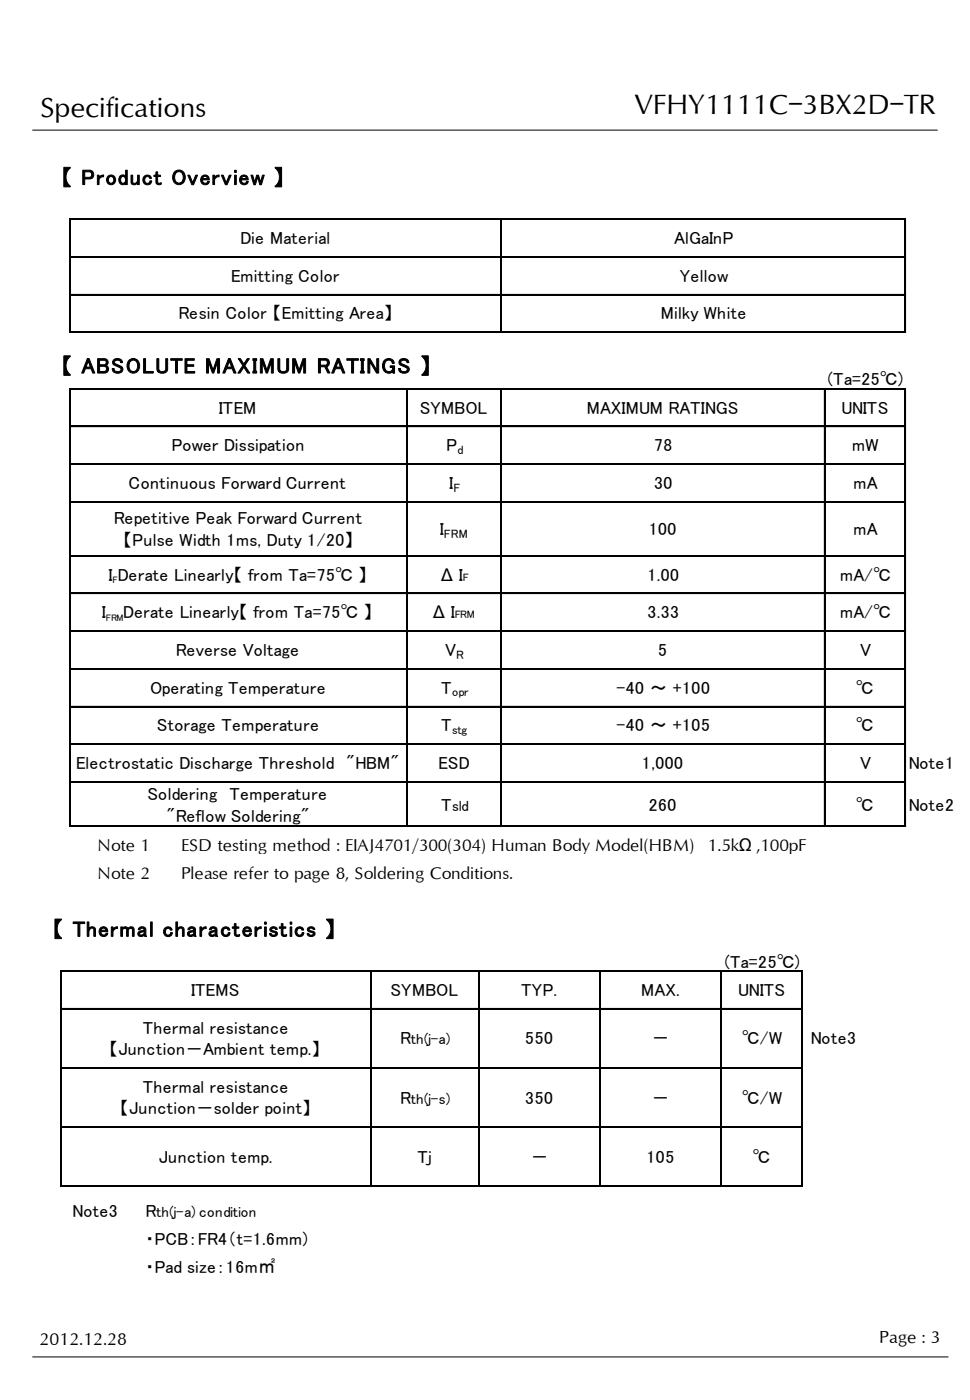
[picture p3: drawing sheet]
<svg xmlns="http://www.w3.org/2000/svg" width="190mm" height="275mm" viewBox="0 0 190 275" stroke-linecap="round" stroke-linejoin="round" font-family="sans-serif">
<defs><g id="words">
<g font-size="5.6">
<text x="7.9" y="23">Specifications</text>
<text x="124.6" y="22.4">VFHY1111C-3BX2D-TR</text>
</g>
<g font-size="4.2">
<text x="12" y="36.3">【 Product Overview 】</text>
<text x="12" y="73.4">【 ABSOLUTE MAXIMUM RATINGS 】</text>
<text x="10.3" y="184.1">【 Thermal characteristics 】</text>
</g>
<g font-size="3.5">
<text x="7.8" y="264.4">2012.12.28</text>
<text x="172.6" y="264">Page : 3</text>
</g>
<g font-size="3.4">
<text x="47.2" y="48">Die Material</text>
<text x="132.4" y="48">AlGaInP</text>
<text x="45.4" y="55.4">Emitting Color</text>
<text x="133.5" y="55.4">Yellow</text>
<text x="35.1" y="62.8">Resin Color 【Emitting Area】</text>
<text x="129.8" y="62.8">Milky White</text>
<text x="162.6" y="75.8">(Ta=25℃)</text>
<text x="43" y="81.3">ITEM</text>
<text x="82.4" y="81.3">SYMBOL</text>
<text x="115.2" y="81.3">MAXIMUM RATINGS</text>
<text x="165.2" y="81.3">UNITS</text>
<text x="33.7" y="88.7">Power Dissipation</text>
<text x="87.7" y="88.7">P</text>
<text x="128.5" y="88.7">78</text>
<text x="167.4" y="88.7">mW</text>
<text x="25.3" y="96.1">Continuous Forward Current</text>
<text x="88.2" y="96.1">I</text>
<text x="128.5" y="96.1">30</text>
<text x="167.6" y="96.1">mA</text>
<text x="22.4" y="103">Repetitive Peak Forward Current</text>
<text x="24.2" y="107.2">【Pulse Width 1ms, Duty 1/20】</text>
<text x="86.4" y="105.1">I</text>
<text x="127.4" y="105.1">100</text>
<text x="167.6" y="105.1">mA</text>
<text x="21.3" y="114.1">I Derate Linearly【 from Ta=75℃ 】</text>
<text x="86.7" y="114.1">Δ I</text>
<text x="127.1" y="114.1">1.00</text>
<text x="165" y="114.1">mA/℃</text>
<text x="20" y="121.5">I</text>
<text x="24.2" y="121.5">Derate Linearly【 from Ta=75℃ 】</text>
<text x="85.1" y="121.5">Δ I</text>
<text x="127.1" y="121.5">3.33</text>
<text x="165" y="121.5">mA/℃</text>
<text x="34.5" y="128.9">Reverse Voltage</text>
<text x="87.5" y="128.9">V</text>
<text x="129.3" y="128.9">5</text>
<text x="168.9" y="128.9">V</text>
<text x="29.5" y="136.4">Operating Temperature</text>
<text x="86.7" y="136.4">T</text>
<text x="121" y="136.4">-40 ～ +100</text>
<text x="168.1" y="136.4">℃</text>
<text x="30.8" y="143.8">Storage Temperature</text>
<text x="86.7" y="143.8">T</text>
<text x="121" y="143.8">-40 ～ +105</text>
<text x="168.1" y="143.8">℃</text>
<text x="15" y="151.2">Electrostatic Discharge Threshold　&quot;HBM&quot;</text>
<text x="86.1" y="151.2">ESD</text>
<text x="126.1" y="151.2">1,000</text>
<text x="168.9" y="151.2">V</text>
<text x="178.5" y="151.2">Note1</text>
<text x="29" y="157.3">Soldering　Temperature</text>
<text x="32.7" y="161.5">&quot;Reflow Soldering&quot;</text>
<text x="86.7" y="159.4">T</text>
<text x="127.4" y="159.4">260</text>
<text x="168.1" y="159.4">℃</text>
<text x="178.5" y="159.4">Note2</text>
<text x="19.2" y="167.3">Note 1</text>
<text x="35.6" y="167.3">ESD testing method : EIAJ4701/300(304) Human Body Model(HBM)</text>
<text x="139" y="167.3">1.5kΩ ,100pF</text>
<text x="19.2" y="172.9">Note 2</text>
<text x="35.6" y="172.9">Please refer to page 8, Soldering Conditions.</text>
<text x="142.3" y="190.2">(Ta=25℃)</text>
<text x="37.5" y="195.7">ITEMS</text>
<text x="76.7" y="195.7">SYMBOL</text>
<text x="102.4" y="195.7">TYP.</text>
<text x="125.9" y="195.7">MAX.</text>
<text x="145" y="195.7">UNITS</text>
<text x="28" y="203.1">Thermal resistance</text>
<text x="21.4" y="207.4">【Junction－Ambient temp.】</text>
<text x="78.6" y="205.2">R</text>
<text x="103.2" y="205.2">550</text>
<text x="128" y="205.2">－</text>
<text x="145.8" y="205.2">℃/W</text>
<text x="159.3" y="205.2">Note3</text>
<text x="28" y="214.8">Thermal resistance</text>
<text x="23.5" y="219">【Junction－solder point】</text>
<text x="78.6" y="216.9">R</text>
<text x="103.2" y="216.9">350</text>
<text x="128" y="216.9">－</text>
<text x="145.8" y="216.9">℃/W</text>
<text x="31.2" y="228.5">Junction temp.</text>
<text x="82" y="228.5">Tj</text>
<text x="104.2" y="228.5">－</text>
<text x="127" y="228.5">105</text>
<text x="147.9" y="228.5">℃</text>
<text x="14.3" y="239.1">Note3</text>
<text x="28.6" y="239.1">R</text>
<text x="28.6" y="244.7">・PCB：FR4（t=1.6mm)</text>
<text x="28.6" y="250.2">・Pad size：16m㎡</text>
</g>
<g font-size="2.9">
<text x="88.8" y="159.4">sld</text>
<text x="80.7" y="205.2">th(j-a)</text>
<text x="80.7" y="216.9">th(j-s)</text>
<text x="30.7" y="239.1">th(j-a) condition</text>
</g>
<g font-size="2.4">
<text x="89.8" y="89.3">d</text>
<text x="89" y="96.7">F</text>
<text x="87.2" y="105.7">FRM</text>
<text x="89.6" y="129.5">R</text>
<text x="88.8" y="136.9">opr</text>
<text x="88.8" y="144.3">stg</text>
</g>
<g font-size="2.1">
<text x="90.9" y="114.1">F</text>
<text x="89.3" y="121.5">FRM</text>
</g>
<g font-size="1.8">
<text x="22.1" y="114.6">F</text>
<text x="20.8" y="122.1">FRM</text>
</g>
</g></defs>
<path d="M6.3 25.6h177.8M6.3 266.7h180" fill="none" stroke="#000" stroke-width=".2"/>
<g fill="none" stroke="#000" stroke-width=".26">
<path d="M13.8 42.9v22.5M13.9 43.1h164M13.9 50.5h164M13.9 57.9h164M14 43.1h163.8M98.4 43.2v22.2M177.8 43.2v22.2M13.8 76.3v86.2M13.9 65.3h164M14 76.4h163.8M79.9 76.6v85.9M98.4 76.6v85.9"/>
<path d="M161.9 76.6v85.9M177.8 76.6v85.9M13.9 83.8h164M13.9 91.2h164M13.9 98.6h164M13.9 109.2h164M13.9 116.6h164M13.9 124h164M13.9 131.5h164M13.9 138.9h164M13.9 146.3h164M13.9 153.7h164"/>
<path d="M13.9 162.4h164M12 190.8v42.4M12.2 190.8h145.5M12.2 198.2h145.5M72.9 191v42.3M94 191v42.3M117.8 191v42.3M141.7 191v42.3M157.5 191v42.3M12.2 209.9h145.5M12.2 221.5h145.5M12.2 233.2h145.5"/>
</g>
<path d="M13.9 76.4h164M12 190.7v42.6" fill="none" stroke="#000" stroke-width=".27"/>
<use href="#words"/>
</svg>
